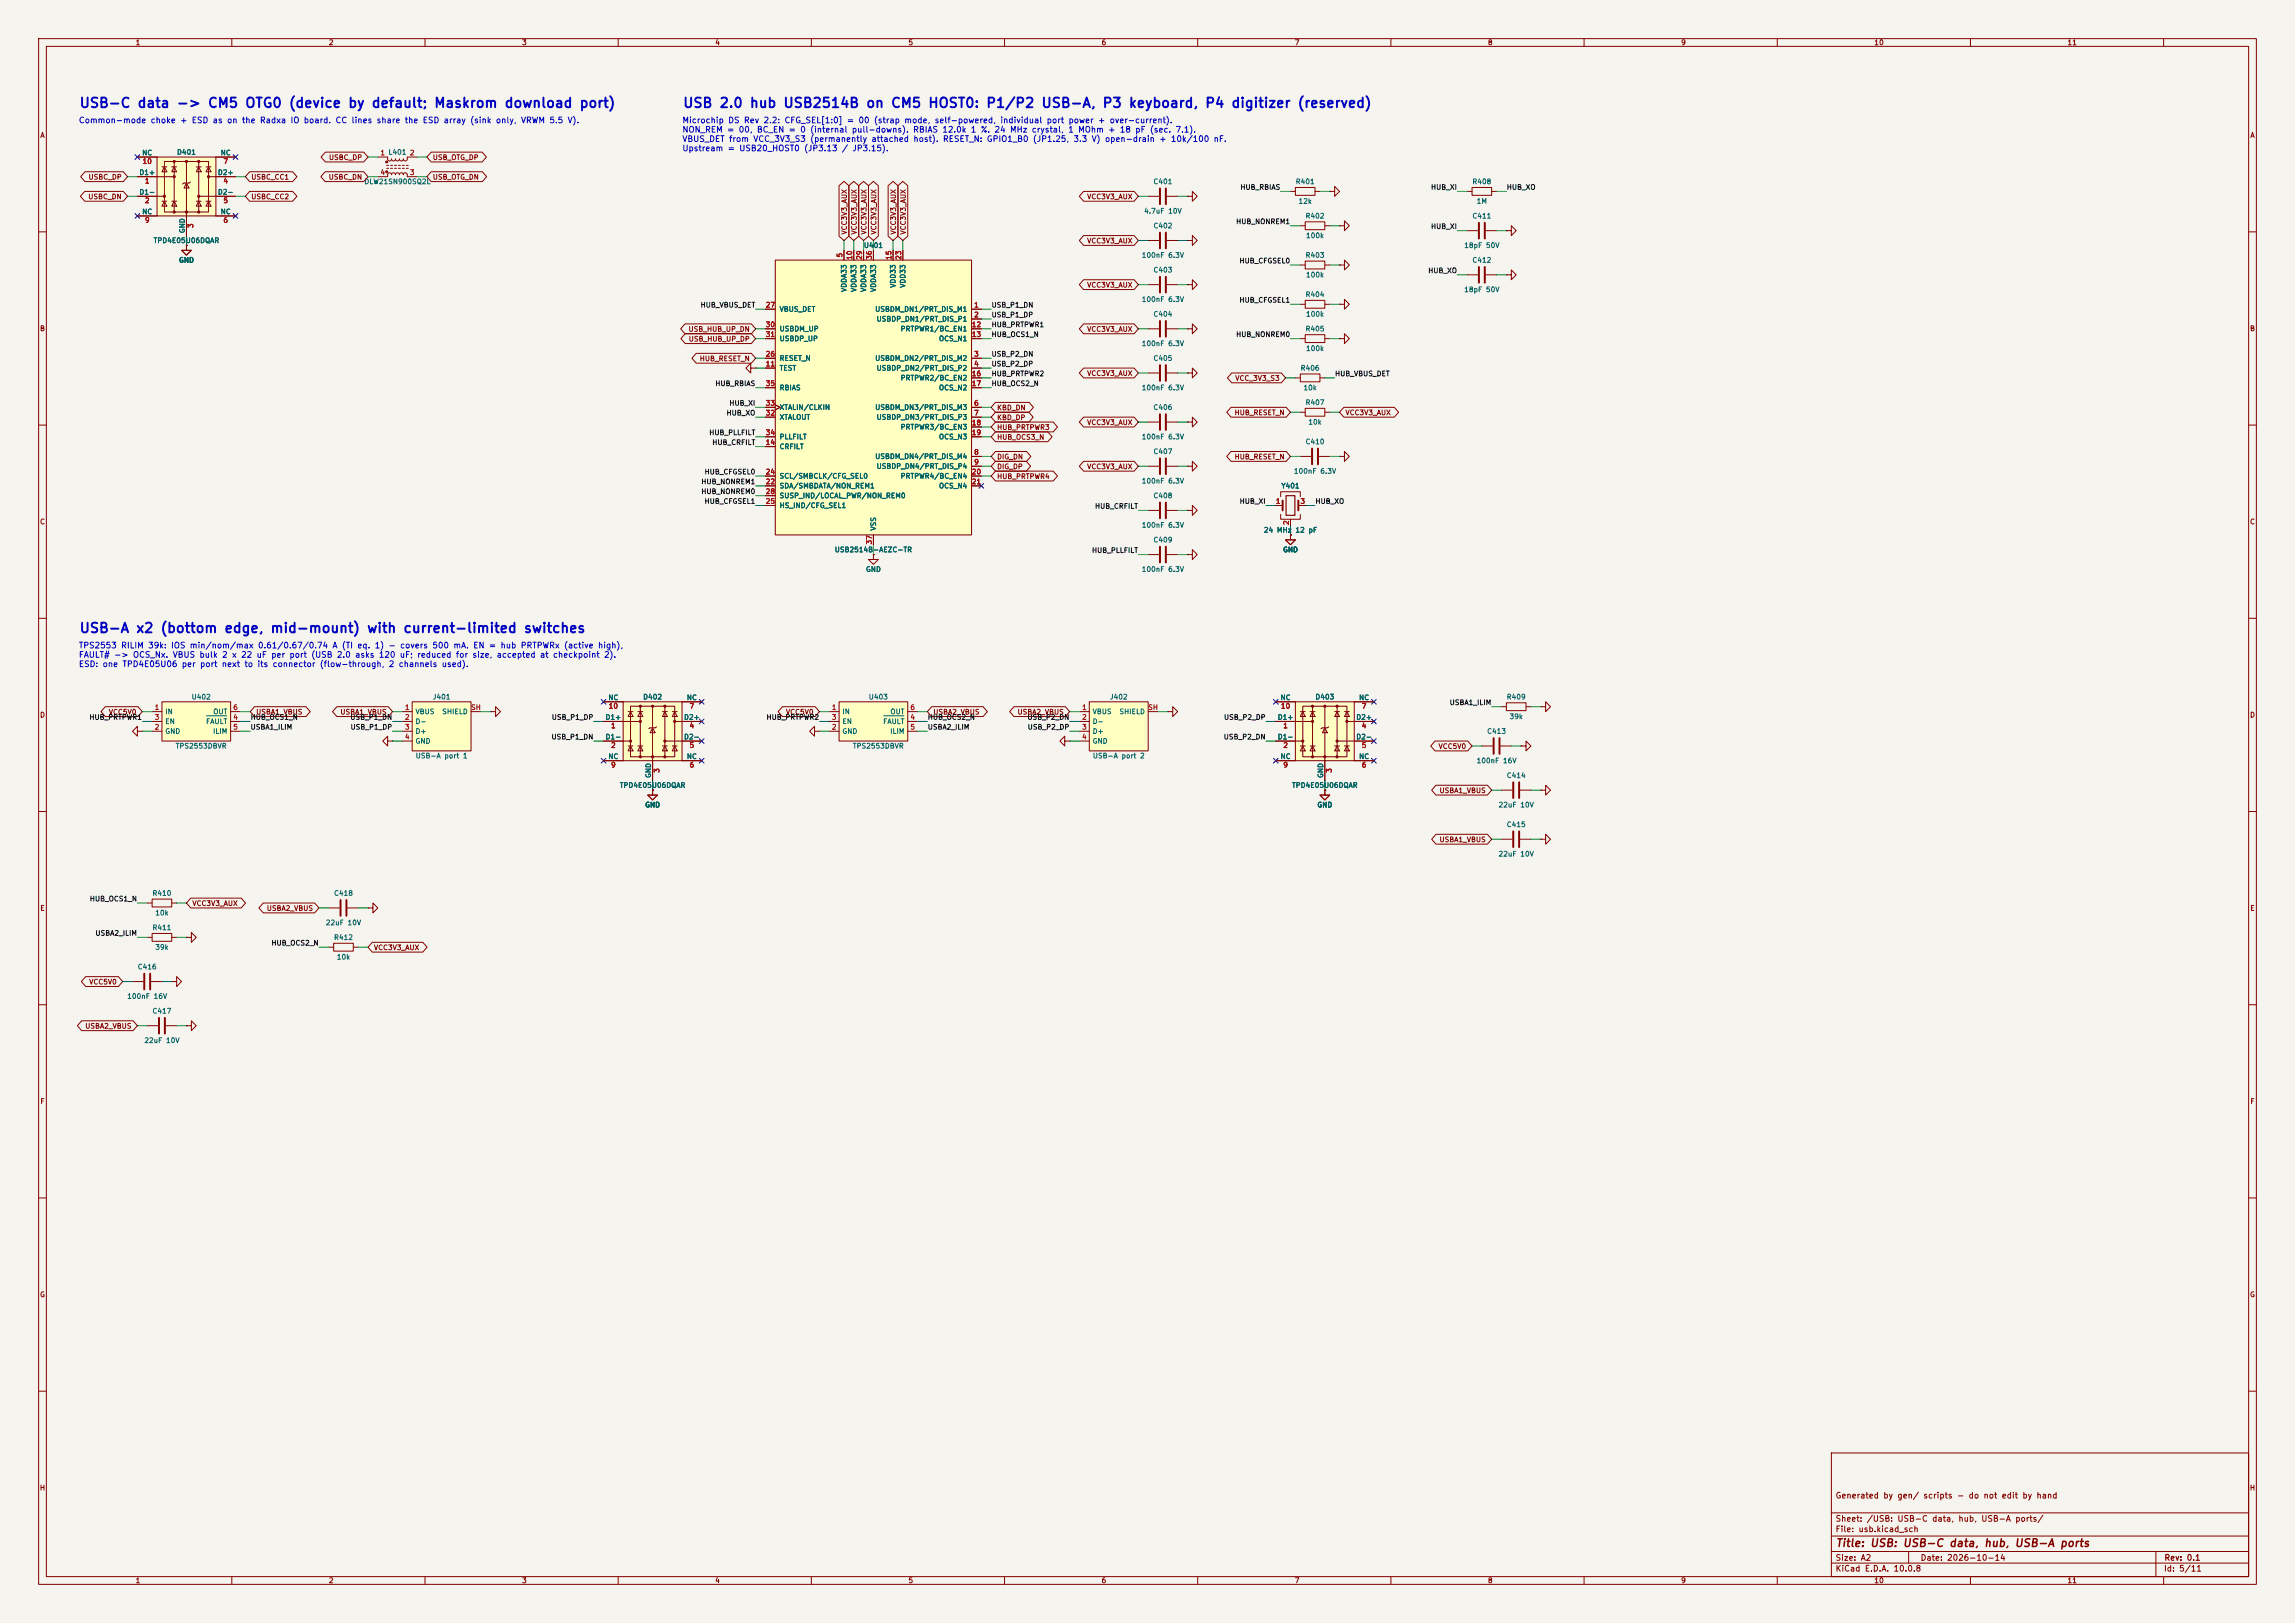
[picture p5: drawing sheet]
<svg xmlns="http://www.w3.org/2000/svg" width="594mm" height="420mm" viewBox="0 0 594 420" stroke-linecap="round" stroke-linejoin="round" font-family="sans-serif">
<defs><g id="words">
<g font-size="2.5" fill="#0000c2">
<text x="20.4" y="28.5">USB-C data -&gt; CM5 OTG0 (device by default; Maskrom download port)</text>
<text x="176.6" y="28.5">USB 2.0 hub USB2514B on CM5 HOST0: P1/P2 USB-A, P3 keyboard, P4 digitizer (reserved)</text>
<text x="20.4" y="164.4">USB-A x2 (bottom edge, mid-mount) with current-limited switches</text>
</g>
<text font-size="2" fill="#840000" x="475" y="400.8">Title: USB: USB-C data, hub, USB-A ports</text>
<g font-size="1.5" fill="#0000c2">
<text x="20.3" y="32.2">Common-mode choke + ESD as on the Radxa IO board. CC lines share the ESD array (sink only, VRWM 5.5 V).</text>
<text x="176.5" y="32.2">Microchip DS Rev 2.2: CFG_SEL[1:0] = 00 (strap mode, self-powered, individual port power + over-current).</text>
<text x="176.5" y="34.7">NON_REM = 00, BC_EN = 0 (internal pull-downs). RBIAS 12.0k 1 %. 24 MHz crystal, 1 MOhm + 18 pF (sec. 7.1).</text>
<text x="176.5" y="37.1">VBUS_DET from VCC_3V3_S3 (permanently attached host). RESET_N: GPIO1_B0 (JP1.25, 3.3 V) open-drain + 10k/100 nF.</text>
<text x="176.5" y="39.5">Upstream = USB20_HOST0 (JP3.13 / JP3.15).</text>
<text x="20.3" y="168.1">TPS2553 RILIM 39k: IOS min/nom/max 0.61/0.67/0.74 A (TI eq. 1) - covers 500 mA. EN = hub PRTPWRx (active high),</text>
<text x="20.3" y="170.6">FAULT# -&gt; OCS_Nx. VBUS bulk 2 x 22 uF per port (USB 2.0 asks 120 uF; reduced for size, accepted at checkpoint 2).</text>
<text x="20.3" y="173">ESD: one TPD4E05U06 per port next to its connector (flow-through, 2 channels used).</text>
</g>
<g font-size="1.5" fill="#840000">
<text x="475" y="388.1">Generated by gen/ scripts - do not edit by hand</text>
<text x="475" y="394.1">Sheet: /USB: USB-C data, hub, USB-A ports/</text>
<text x="475" y="396.8">File: usb.kicad_sch</text>
<text x="475" y="407">KiCad E.D.A. 10.0.8</text>
<text x="475" y="404.2">Size: A2</text>
<text x="497" y="404.2">Date: 2026-10-14</text>
<text x="560" y="407">Id: 5/11</text>
<text x="560.1" y="404.2">Rev: 0.1</text>
</g>
<g font-size="1.3" fill="#840000">
<text x="35" y="12">1</text>
<text x="85" y="12">2</text>
<text x="135" y="12">3</text>
<text x="185" y="12">4</text>
<text x="235" y="12">5</text>
<text x="285" y="12">6</text>
<text x="335" y="12">7</text>
<text x="385" y="12">8</text>
<text x="435" y="12">9</text>
<text x="485" y="12">10</text>
<text x="535" y="12">11</text>
<text x="10.3" y="36">A</text>
<text x="582.3" y="36">A</text>
<text x="85" y="41.7">USBC_DP</text>
<text x="111.9" y="41.7">USB_OTG_DP</text>
<text x="22.8" y="46.8">USBC_DP</text>
<text x="64.9" y="46.8">USBC_CC1</text>
<text x="84.9" y="46.8">USBC_DN</text>
<text x="111.9" y="46.8">USB_OTG_DN</text>
<text x="22.7" y="51.9">USBC_DN</text>
<text x="64.9" y="51.9">USBC_CC2</text>
<text x="281.3" y="51.9">VCC3V3_AUX</text>
<text x="219.5" y="60.8" transform="rotate(-90 219.5 60.8)">VCC3V3_AUX</text>
<text x="222" y="60.8" transform="rotate(-90 222 60.8)">VCC3V3_AUX</text>
<text x="224.6" y="60.8" transform="rotate(-90 224.6 60.8)">VCC3V3_AUX</text>
<text x="227.1" y="60.8" transform="rotate(-90 227.1 60.8)">VCC3V3_AUX</text>
<text x="232.2" y="60.8" transform="rotate(-90 232.2 60.8)">VCC3V3_AUX</text>
<text x="234.7" y="60.8" transform="rotate(-90 234.7 60.8)">VCC3V3_AUX</text>
<text x="281.3" y="63.3">VCC3V3_AUX</text>
<text x="281.3" y="74.7">VCC3V3_AUX</text>
<text x="10.2" y="86">B</text>
<text x="178.1" y="86.1">USB_HUB_UP_DN</text>
<text x="178.1" y="88.7">USB_HUB_UP_DP</text>
<text x="281.3" y="86.1">VCC3V3_AUX</text>
<text x="582.2" y="86">B</text>
<text x="181" y="93.8">HUB_RESET_N</text>
<text x="281.3" y="97.6">VCC3V3_AUX</text>
<text x="319.6" y="98.8">VCC_3V3_S3</text>
<text x="257.9" y="106.5">KBD_DN</text>
<text x="319.4" y="107.7">HUB_RESET_N</text>
<text x="348.1" y="107.7">VCC3V3_AUX</text>
<text x="257.9" y="111.5">HUB_PRTPWR3</text>
<text x="257.9" y="109">KBD_DP</text>
<text x="281.3" y="110.3">VCC3V3_AUX</text>
<text x="257.9" y="114.1">HUB_OCS3_N</text>
<text x="257.9" y="119.2">DIG_DN</text>
<text x="319.4" y="119.2">HUB_RESET_N</text>
<text x="257.9" y="124.2">HUB_PRTPWR4</text>
<text x="257.9" y="121.7">DIG_DP</text>
<text x="281.3" y="121.7">VCC3V3_AUX</text>
<text x="10.2" y="136">C</text>
<text x="582.2" y="136">C</text>
<text x="10.2" y="186">D</text>
<text x="28" y="185.2">VCC5V0</text>
<text x="66.2" y="185.2">USBA1_VBUS</text>
<text x="88" y="185.2">USBA1_VBUS</text>
<text x="203.3" y="185.2">VCC5V0</text>
<text x="241.4" y="185.2">USBA2_VBUS</text>
<text x="263.2" y="185.2">USBA2_VBUS</text>
<text x="582.2" y="186">D</text>
<text x="372.2" y="194.1">VCC5V0</text>
<text x="372.4" y="205.5">USBA1_VBUS</text>
<text x="372.4" y="218.2">USBA1_VBUS</text>
<text x="10.3" y="236">E</text>
<text x="49.7" y="234.7">VCC3V3_AUX</text>
<text x="68.9" y="236">USBA2_VBUS</text>
<text x="582.3" y="236">E</text>
<text x="96.7" y="246.2">VCC3V3_AUX</text>
<text x="23" y="255.1">VCC5V0</text>
<text x="21.9" y="266.5">USBA2_VBUS</text>
<text x="10.3" y="286">F</text>
<text x="582.3" y="286">F</text>
<text x="10.2" y="336">G</text>
<text x="582.2" y="336">G</text>
<text x="10.2" y="386">H</text>
<text x="582.2" y="386">H</text>
<text x="35" y="410">1</text>
<text x="85" y="410">2</text>
<text x="135" y="410">3</text>
<text x="185" y="410">4</text>
<text x="235" y="410">5</text>
<text x="285" y="410">6</text>
<text x="335" y="410">7</text>
<text x="385" y="410">8</text>
<text x="435" y="410">9</text>
<text x="485" y="410">10</text>
<text x="535" y="410">11</text>
</g>
<g font-size="1.3" fill="#006464">
<text x="36.7" y="40.5">NC</text>
<text x="45.7" y="40.3">D401</text>
<text x="57" y="40.5">NC</text>
<text x="35.9" y="45.6">D1+</text>
<text x="56.3" y="45.6">D2+</text>
<text x="94.2" y="48">DLW21SN900SQ2L</text>
<text x="298.4" y="48">C401</text>
<text x="335.2" y="48">R401</text>
<text x="381" y="48">R408</text>
<text x="35.9" y="50.7">D1-</text>
<text x="56.3" y="50.7">D2-</text>
<text x="336" y="53">12k</text>
<text x="382.1" y="53">1M</text>
<text x="36.7" y="55.7">NC</text>
<text x="57" y="55.7">NC</text>
<text x="296" y="55.6">4.7uF 10V</text>
<text x="298.4" y="59.4">C402</text>
<text x="337.8" y="56.8">R402</text>
<text x="381" y="56.8">C411</text>
<text x="39.6" y="63.2">TPD4E05U06DQAR</text>
<text x="48.1" y="60.5" transform="rotate(-90 48.1 60.5)">GND</text>
<text x="223.5" y="64.5">U401</text>
<text x="337.9" y="61.9">100k</text>
<text x="378.8" y="64.5">18pF 50V</text>
<text x="46.2" y="68.3">GND</text>
<text x="295.4" y="67">100nF 6.3V</text>
<text x="298.4" y="70.8">C403</text>
<text x="337.8" y="67">R403</text>
<text x="381" y="68.3">C412</text>
<text x="219.4" y="75.7" transform="rotate(-90 219.4 75.7)">VDDA33</text>
<text x="221.9" y="75.7" transform="rotate(-90 221.9 75.7)">VDDA33</text>
<text x="224.5" y="75.7" transform="rotate(-90 224.5 75.7)">VDDA33</text>
<text x="227" y="75.7" transform="rotate(-90 227 75.7)">VDDA33</text>
<text x="232.1" y="74.6" transform="rotate(-90 232.1 74.6)">VDD33</text>
<text x="234.6" y="74.6" transform="rotate(-90 234.6 74.6)">VDD33</text>
<text x="337.8" y="77.2">R404</text>
<text x="337.9" y="72.1">100k</text>
<text x="378.8" y="75.9">18pF 50V</text>
<text x="201.6" y="81">VBUS_DET</text>
<text x="226.4" y="81">USBDM_DN1/PRT_DIS_M1</text>
<text x="226.8" y="83.5">USBDP_DN1/PRT_DIS_P1</text>
<text x="295.4" y="78.4">100nF 6.3V</text>
<text x="298.4" y="82.2">C404</text>
<text x="337.9" y="82.2">100k</text>
<text x="201.6" y="86.1">USBDM_UP</text>
<text x="201.6" y="88.6">USBDP_UP</text>
<text x="233" y="86.1">PRTPWR1/BC_EN1</text>
<text x="242.9" y="88.6">OCS_N1</text>
<text x="295.4" y="89.9">100nF 6.3V</text>
<text x="337.8" y="86.1">R405</text>
<text x="201.6" y="93.7">RESET_N</text>
<text x="226.4" y="93.7">USBDM_DN2/PRT_DIS_M2</text>
<text x="298.4" y="93.7">C405</text>
<text x="337.9" y="91.1">100k</text>
<text x="201.6" y="96.2">TEST</text>
<text x="201.6" y="101.3">RBIAS</text>
<text x="226.8" y="96.2">USBDP_DN2/PRT_DIS_P2</text>
<text x="233" y="98.8">PRTPWR2/BC_EN2</text>
<text x="242.9" y="101.3">OCS_N2</text>
<text x="295.4" y="101.3">100nF 6.3V</text>
<text x="336.5" y="96.2">R406</text>
<text x="337.2" y="101.3">10k</text>
<text x="201.6" y="106.4">XTALIN/CLKIN</text>
<text x="226.4" y="106.4">USBDM_DN3/PRT_DIS_M3</text>
<text x="298.4" y="106.4">C406</text>
<text x="337.8" y="105.1">R407</text>
<text x="201.6" y="108.9">XTALOUT</text>
<text x="201.6" y="114">PLLFILT</text>
<text x="226.8" y="108.9">USBDP_DN3/PRT_DIS_P3</text>
<text x="233" y="111.5">PRTPWR3/BC_EN3</text>
<text x="242.9" y="114">OCS_N3</text>
<text x="295.4" y="114">100nF 6.3V</text>
<text x="338.5" y="110.2">10k</text>
<text x="201.6" y="116.5">CRFILT</text>
<text x="226.4" y="119.1">USBDM_DN4/PRT_DIS_M4</text>
<text x="298.4" y="117.8">C407</text>
<text x="337.8" y="115.3">C410</text>
<text x="201.6" y="124.2">SCL/SMBCLK/CFG_SEL0</text>
<text x="226.8" y="121.6">USBDP_DN4/PRT_DIS_P4</text>
<text x="233" y="124.2">PRTPWR4/BC_EN4</text>
<text x="295.4" y="125.4">100nF 6.3V</text>
<text x="334.8" y="122.9">100nF 6.3V</text>
<text x="201.6" y="126.7">SDA/SMBDATA/NON_REM1</text>
<text x="201.6" y="131.8">HS_IND/CFG_SEL1</text>
<text x="201.6" y="129.2">SUSP_IND/LOCAL_PWR/NON_REM0</text>
<text x="242.9" y="126.7">OCS_N4</text>
<text x="298.4" y="129.2">C408</text>
<text x="331.5" y="126.7">Y401</text>
<text x="227" y="137.4" transform="rotate(-90 227 137.4)">VSS</text>
<text x="295.4" y="136.9">100nF 6.3V</text>
<text x="215.9" y="143.2">USB2514B-AEZC-TR</text>
<text x="298.4" y="140.7">C409</text>
<text x="327" y="138.1">24 MHz</text>
<text x="331.9" y="143.2">GND</text>
<text x="335.2" y="138.1">12 pF</text>
<text x="224" y="148.3">GND</text>
<text x="295.4" y="148.3">100nF 6.3V</text>
<text x="42.6" y="185.1">IN</text>
<text x="49.5" y="181.3">U402</text>
<text x="55.1" y="185.1">OUT</text>
<text x="107.4" y="185.1">VBUS</text>
<text x="111.9" y="181.3">J401</text>
<text x="114.3" y="185.1">SHIELD</text>
<text x="157.3" y="181.5">NC</text>
<text x="166.3" y="181.3">D402</text>
<text x="177.6" y="181.5">NC</text>
<text x="217.9" y="185.1">IN</text>
<text x="224.7" y="181.3">U403</text>
<text x="230.3" y="185.1">OUT</text>
<text x="282.7" y="185.1">VBUS</text>
<text x="287.1" y="181.3">J402</text>
<text x="289.6" y="185.1">SHIELD</text>
<text x="331.3" y="181.5">NC</text>
<text x="340.3" y="181.3">D403</text>
<text x="351.6" y="181.5">NC</text>
<text x="389.9" y="181.3">R409</text>
<text x="42.6" y="190.2">GND</text>
<text x="42.6" y="187.7">EN</text>
<text x="53.2" y="187.7">FAULT</text>
<text x="55" y="190.2">ILIM</text>
<text x="107.4" y="187.7">D-</text>
<text x="107.4" y="190.2">D+</text>
<text x="156.6" y="186.6">D1+</text>
<text x="156.6" y="191.6">D1-</text>
<text x="176.9" y="186.6">D2+</text>
<text x="176.9" y="191.6">D2-</text>
<text x="217.9" y="190.2">GND</text>
<text x="217.9" y="187.7">EN</text>
<text x="228.5" y="187.7">FAULT</text>
<text x="230.3" y="190.2">ILIM</text>
<text x="282.7" y="187.7">D-</text>
<text x="282.7" y="190.2">D+</text>
<text x="330.6" y="186.6">D1+</text>
<text x="330.6" y="191.6">D1-</text>
<text x="350.9" y="186.6">D2+</text>
<text x="350.9" y="191.6">D2-</text>
<text x="384.8" y="190.2">C413</text>
<text x="390.6" y="186.4">39k</text>
<text x="45.4" y="194">TPS2553DBVR</text>
<text x="107.4" y="192.7">GND</text>
<text x="107.5" y="196.5">USB-A port 1</text>
<text x="157.3" y="196.7">NC</text>
<text x="177.6" y="196.7">NC</text>
<text x="220.6" y="194">TPS2553DBVR</text>
<text x="282.7" y="192.7">GND</text>
<text x="282.7" y="196.5">USB-A port 2</text>
<text x="331.3" y="196.7">NC</text>
<text x="351.6" y="196.7">NC</text>
<text x="382.1" y="197.8">100nF 16V</text>
<text x="168.8" y="201.5" transform="rotate(-90 168.8 201.5)">GND</text>
<text x="342.8" y="201.5" transform="rotate(-90 342.8 201.5)">GND</text>
<text x="389.9" y="201.6">C414</text>
<text x="160.3" y="204.2">TPD4E05U06DQAR</text>
<text x="166.8" y="209.2">GND</text>
<text x="334.3" y="204.2">TPD4E05U06DQAR</text>
<text x="340.8" y="209.2">GND</text>
<text x="387.7" y="209.2">22uF 10V</text>
<text x="389.9" y="214.3">C415</text>
<text x="387.7" y="221.9">22uF 10V</text>
<text x="39.3" y="232.1">R410</text>
<text x="86.3" y="232.1">C418</text>
<text x="40.1" y="237.2">10k</text>
<text x="84.2" y="239.7">22uF 10V</text>
<text x="39.3" y="241">R411</text>
<text x="86.3" y="243.5">R412</text>
<text x="35.5" y="251.2">C416</text>
<text x="40.1" y="246.1">39k</text>
<text x="87" y="248.6">10k</text>
<text x="32.8" y="258.8">100nF 16V</text>
<text x="39.3" y="262.6">C417</text>
<text x="37.2" y="270.2">22uF 10V</text>
</g>
<g font-size="1.3" fill="#a90000">
<text x="98.3" y="40.5">1 L401</text>
<text x="105.9" y="40.5">2</text>
<text x="36.8" y="42.7">10</text>
<text x="37.4" y="47.8">1</text>
<text x="57.7" y="47.8">4</text>
<text x="57.7" y="42.7">7</text>
<text x="98.3" y="45.6">4</text>
<text x="105.9" y="45.6">3</text>
<text x="37.4" y="52.9">2</text>
<text x="57.7" y="52.9">5</text>
<text x="37.4" y="57.9">9</text>
<text x="50.3" y="59.2" transform="rotate(-90 50.3 59.2)">3</text>
<text x="57.7" y="57.9">6</text>
<text x="218.3" y="66.8" transform="rotate(-90 218.3 66.8)">5</text>
<text x="220.8" y="67.4" transform="rotate(-90 220.8 67.4)">10</text>
<text x="223.4" y="67.4" transform="rotate(-90 223.4 67.4)">29</text>
<text x="225.9" y="67.4" transform="rotate(-90 225.9 67.4)">36</text>
<text x="231" y="67.4" transform="rotate(-90 231 67.4)">15</text>
<text x="233.5" y="67.4" transform="rotate(-90 233.5 67.4)">23</text>
<text x="198.1" y="79.9">27</text>
<text x="252" y="79.9">1</text>
<text x="252" y="82.4">2</text>
<text x="198.1" y="85">30</text>
<text x="198.1" y="87.5">31</text>
<text x="251.4" y="85">12</text>
<text x="251.4" y="87.5">13</text>
<text x="198.1" y="95.1">11</text>
<text x="198.1" y="92.6">26</text>
<text x="252" y="92.6">3</text>
<text x="252" y="95.1">4</text>
<text x="198.1" y="100.2">35</text>
<text x="251.4" y="97.7">16</text>
<text x="251.4" y="100.2">17</text>
<text x="198.1" y="107.8">32</text>
<text x="198.1" y="105.3">33</text>
<text x="252" y="105.3">6</text>
<text x="252" y="107.8">7</text>
<text x="198.1" y="112.9">34</text>
<text x="251.4" y="110.4">18</text>
<text x="251.4" y="112.9">19</text>
<text x="198.1" y="115.4">14</text>
<text x="252" y="118">8</text>
<text x="198.1" y="125.6">22</text>
<text x="198.1" y="123.1">24</text>
<text x="251.4" y="123.1">20</text>
<text x="251.4" y="125.6">21</text>
<text x="252" y="120.5">9</text>
<text x="198.1" y="130.7">25</text>
<text x="198.1" y="128.1">28</text>
<text x="330.1" y="130.7">1</text>
<text x="336.5" y="130.7">3</text>
<text x="333.9" y="136" transform="rotate(-90 333.9 136)">2</text>
<text x="225.9" y="141" transform="rotate(-90 225.9 141)">37</text>
<text x="39.9" y="184">1</text>
<text x="60.2" y="184">6</text>
<text x="104.7" y="184">1</text>
<text x="121.8" y="184">SH</text>
<text x="157.4" y="183.7">10</text>
<text x="178.3" y="183.7">7</text>
<text x="215.2" y="184">1</text>
<text x="235.5" y="184">6</text>
<text x="279.9" y="184">1</text>
<text x="297.1" y="184">SH</text>
<text x="331.4" y="183.7">10</text>
<text x="352.3" y="183.7">7</text>
<text x="39.9" y="189.1">2</text>
<text x="39.9" y="186.6">3</text>
<text x="60.2" y="186.6">4</text>
<text x="60.2" y="189.1">5</text>
<text x="104.7" y="186.6">2</text>
<text x="104.7" y="189.1">3</text>
<text x="104.7" y="191.6">4</text>
<text x="158" y="188.8">1</text>
<text x="178.3" y="188.8">4</text>
<text x="215.2" y="189.1">2</text>
<text x="215.2" y="186.6">3</text>
<text x="235.5" y="186.6">4</text>
<text x="235.5" y="189.1">5</text>
<text x="279.9" y="186.6">2</text>
<text x="279.9" y="189.1">3</text>
<text x="279.9" y="191.6">4</text>
<text x="332" y="188.8">1</text>
<text x="352.3" y="188.8">4</text>
<text x="158" y="193.8">2</text>
<text x="178.3" y="193.8">5</text>
<text x="332" y="193.8">2</text>
<text x="352.3" y="193.8">5</text>
<text x="158" y="198.9">9</text>
<text x="171" y="200.1" transform="rotate(-90 171 200.1)">3</text>
<text x="178.3" y="198.9">6</text>
<text x="332" y="198.9">9</text>
<text x="345" y="200.1" transform="rotate(-90 345 200.1)">3</text>
<text x="352.3" y="198.9">6</text>
</g>
<g font-size="1.3" fill="#0f0f0f">
<text x="320.9" y="49.4">HUB_RBIAS</text>
<text x="370.2" y="49.4">HUB_XI</text>
<text x="389.9" y="49.4">HUB_XO</text>
<text x="319.8" y="58.3">HUB_NONREM1</text>
<text x="370.2" y="59.6">HUB_XI</text>
<text x="320.7" y="68.5">HUB_CFGSEL0</text>
<text x="369.5" y="71">HUB_XO</text>
<text x="181.2" y="79.9">HUB_VBUS_DET</text>
<text x="256.5" y="82.4">USB_P1_DP</text>
<text x="256.5" y="79.9">USB_P1_DN</text>
<text x="320.7" y="78.6">HUB_CFGSEL1</text>
<text x="256.5" y="87.5">HUB_OCS1_N</text>
<text x="256.5" y="85">HUB_PRTPWR1</text>
<text x="319.8" y="87.5">HUB_NONREM0</text>
<text x="256.5" y="95.1">USB_P2_DP</text>
<text x="256.5" y="92.6">USB_P2_DN</text>
<text x="185" y="100.2">HUB_RBIAS</text>
<text x="256.5" y="100.2">HUB_OCS2_N</text>
<text x="256.5" y="97.7">HUB_PRTPWR2</text>
<text x="345.4" y="97.7">HUB_VBUS_DET</text>
<text x="187.9" y="107.8">HUB_XO</text>
<text x="188.6" y="105.3">HUB_XI</text>
<text x="183.4" y="112.9">HUB_PLLFILT</text>
<text x="184.2" y="115.4">HUB_CRFILT</text>
<text x="181.4" y="125.6">HUB_NONREM1</text>
<text x="182.2" y="123.1">HUB_CFGSEL0</text>
<text x="181.4" y="128.1">HUB_NONREM0</text>
<text x="182.2" y="130.7">HUB_CFGSEL1</text>
<text x="283.3" y="132">HUB_CRFILT</text>
<text x="320.7" y="130.7">HUB_XI</text>
<text x="340.3" y="130.7">HUB_XO</text>
<text x="282.5" y="143.4">HUB_PLLFILT</text>
<text x="375.1" y="182.8">USBA1_ILIM</text>
<text x="23" y="186.6">HUB_PRTPWR1</text>
<text x="64.7" y="189.1">USBA1_ILIM</text>
<text x="64.7" y="186.6">HUB_OCS1_N</text>
<text x="90.5" y="186.6">USB_P1_DN</text>
<text x="90.6" y="189.1">USB_P1_DP</text>
<text x="142.6" y="191.6">USB_P1_DN</text>
<text x="142.7" y="186.6">USB_P1_DP</text>
<text x="198.3" y="186.6">HUB_PRTPWR2</text>
<text x="240" y="189.1">USBA2_ILIM</text>
<text x="240" y="186.6">HUB_OCS2_N</text>
<text x="265.8" y="186.6">USB_P2_DN</text>
<text x="265.9" y="189.1">USB_P2_DP</text>
<text x="316.6" y="191.6">USB_P2_DN</text>
<text x="316.7" y="186.6">USB_P2_DP</text>
<text x="23.1" y="233.6">HUB_OCS1_N</text>
<text x="24.6" y="242.4">USBA2_ILIM</text>
<text x="70.1" y="245">HUB_OCS2_N</text>
</g>
</g></defs>
<path d="M0 0h594v420h-594z" fill="#f5f4ef" stroke="#f5f4ef" stroke-width=".26"/>
<g fill="none" stroke="#840000" stroke-width=".26">
<path d="M10 10h574v400h-574zM12 12h570v396h-570zM60 10v2M110 10v2M160 10v2M210 10v2M260 10v2M310 10v2M360 10v2M410 10v2M460 10v2M510 10v2"/>
<path d="M560 10v2M10 60h2M582 60h2M10 110h2M582 110h2M307.3 132.1h1.3v-1.3l1.3 1.3-1.3 1.3v-1.3M307.3 132.1h.1M334 138.4v1.3h1.3l-1.3 1.3-1.3-1.3h1.3M334 138.4h.1M10 160h2M582 160h2M127 184.2h1.3v-1.3l1.2 1.3-1.2 1.2v-1.2"/>
<path d="M127 184.2h.1M10 210h2M582 210h2M10 260h2M582 260h2M10 310h2M582 310h2M10 360h2M474 376h108v32h-108zM582 360h2M474 397.5h108M474 391.5h108"/>
<path d="M60 408v2M110 408v2M160 408v2M210 408v2M260 408v2M310 408v2M360 408v2M410 408v2M460 408v2M474 404.5h108M474 401.5h108M494 401.5v3"/>
<path d="M510 408v2M558 401.5v6.5M560 408v2"/>
</g>
<path d="M200.7 67.3h50.8v71.1h-50.8z" fill="#ffffc2"/>
<g fill="none" stroke="#840000" stroke-width=".26">
<path d="M200.7 67.3h50.8v71.1h-50.8zM218.4 64.8v2.5M221 64.8v2.5M223.5 64.8v2.5M226.1 64.8v2.5M231.1 64.8v2.5M233.7 64.8v2.5M198.1 80h2.6M198.1 92.7h2.6M198.1 95.3h2.6M198.1 85.1h2.6M198.1 87.6h2.6"/>
<path d="M251.5 80h2.5M251.5 82.6h2.5M251.5 92.7h2.5M251.5 95.3h2.5M251.5 85.1h2.5M251.5 87.6h2.5M251.5 97.8h2.5M335.3 97.8h1.2M336.5 96.8h5.1v2h-5.1zM341.6 97.8h1.3M198.1 105.4h2.6M198.1 108h2.6"/>
<path d="M198.1 115.6h2.6M198.1 100.3h2.6M198.1 113h2.6M200.7 104.8l1.2 .6-1.2 .6M251.5 105.4h2.5M251.5 108h2.5M251.5 118.1h2.5M251.5 100.3h2.5M251.5 110.5h2.5M251.5 113h2.5M336.5 118.1h2.8M336.5 106.7h1.3"/>
<path d="M337.8 105.7h5.1v2h-5.1zM341.4 118.1h2.8M342.9 106.7h1.3M346.7 118.1h1.3v-1.3l1.2 1.3-1.2 1.3v-1.3M346.7 118.1h.1M198.1 123.2h2.6M198.1 125.7h2.6M198.1 130.8h2.6M198.1 128.3h2.6M226.1 138.4v2.6M251.5 120.7h2.5M251.5 123.2h2.5"/>
<path d="M251.5 125.7h2.5M297.2 132.1h2.8M302 132.1h2.8M330.2 130.8h1.8M331.5 128.5v-1.2h5v1.2M331.5 133.1v1.3h5v-1.3M334 138.4v1.3h1.3l-1.3 1.3-1.3-1.3h1.3M334 138.4h.1M334 134.4v1.5M336 130.8h1.8M226.1 143.5v1.3h1.2l-1.2 1.3-1.3-1.3h1.3M226.1 143.5h.1"/>
<path d="M297.2 143.5h2.8M302 143.5h2.8M307.3 143.5h1.3v-1.3l1.3 1.3-1.3 1.3v-1.3M307.3 143.5h.1"/>
</g>
<path d="M339.6 116.1v4M341.1 116.1v4M300.2 130v4.1M301.8 130v4.1M332 129.5v2.6M336 129.5v2.6M300.2 141.5v4M301.8 141.5v4" fill="none" stroke="#840000" stroke-width=".51"/>
<path d="M332.9 128.3h2.3v5.1h-2.3z" fill="none" stroke="#840000" stroke-width=".3"/>
<path d="M281.9 181.6h15.3v12.7h-15.3z" fill="#ffffc2"/>
<path d="M194.3 95.3v-1.3l-1.3 1.3 1.3 1.2v-1.2h1.3M195.6 95.3h.1M307.3 96.5h1.3v-1.2l1.3 1.2-1.3 1.3v-1.3M307.3 96.5h.1M210.8 189.2v-1.2l-1.3 1.2 1.3 1.3v-1.3h1.3M212.1 189.2h.1M279.4 184.2h2.5M279.4 186.7h2.5M279.4 189.2h2.5M279.4 191.8h2.5M281.9 181.6h15.3v12.7h-15.3zM297.2 184.2h2.5" fill="none" stroke="#840000" stroke-width=".26"/>
<path d="M217.2 181.6h17.7v10.2h-17.7z" fill="#ffffc2"/>
<g fill="none" stroke="#840000" stroke-width=".26">
<path d="M307.3 50.8h1.3v-1.3l1.3 1.3-1.3 1.3v-1.3M307.3 50.8h.1M336.5 58.4h1.3M337.8 57.4h5.1v2h-5.1zM342.9 58.4h1.3M344.2 49.5h1.2v-1.2l1.3 1.2-1.3 1.3v-1.3M344.2 49.5h.1M346.7 58.4h1.3v-1.2l1.2 1.2-1.2 1.3v-1.3M346.7 58.4h.1M379.7 49.5h1.3M379.7 59.7h2.8M381 48.5h5.1v2h-5.1z"/>
<path d="M384.6 59.7h2.7M386.1 49.5h1.2M389.9 59.7h1.3v-1.3l1.2 1.3-1.2 1.3v-1.3M389.9 59.7h.1M297.2 62.2h2.8M302 62.2h2.8M307.3 62.2h1.3v-1.2l1.3 1.2-1.3 1.3v-1.3M307.3 62.2h.1M336.5 68.6h1.3M337.8 67.6h5.1v2h-5.1zM342.9 68.6h1.3M346.7 68.6h1.3v-1.3l1.2 1.3-1.2 1.3v-1.3"/>
<path d="M346.7 68.6h.1M379.7 71.1h2.8M384.6 71.1h2.7M389.9 71.1h1.3v-1.2l1.2 1.2-1.2 1.3v-1.3M389.9 71.1h.1M297.2 85.1h2.8M297.2 96.5h2.8M302 85.1h2.8M302 96.5h2.8M307.3 85.1h1.3v-1.3l1.3 1.3-1.3 1.3v-1.3M307.3 85.1h.1M297.2 109.2h2.8"/>
<path d="M302 109.2h2.8M307.3 109.2h1.3v-1.2l1.3 1.2-1.3 1.3v-1.3M307.3 109.2h.1M297.2 120.7h2.8M302 120.7h2.8M307.3 120.7h1.3v-1.3l1.3 1.3-1.3 1.2v-1.2M307.3 120.7h.1M214.6 184.2h2.6M214.6 189.2h2.6M214.6 186.7h2.6M217.2 181.6h17.7v10.2h-17.7zM234.9 184.2h2.6"/>
<path d="M234.9 189.2h2.6M234.9 186.7h2.6M383.5 193h2.8M388.4 193h2.8M388.6 182.9h1.3M389.9 181.9h5.1v2h-5.1zM393.7 193h1.3v-1.2l1.2 1.2-1.2 1.3v-1.3M393.7 193h.1M395 182.9h1.2M398.8 182.9h1.2v-1.3l1.3 1.3-1.3 1.3v-1.3M398.8 182.9h.1M342.9 204.5v1.2h1.3l-1.3 1.3-1.3-1.3h1.3"/>
<path d="M342.9 204.5h.1"/>
</g>
<path d="M228.7 185.2h5.3" fill="none" stroke="#006464" stroke-width=".26"/>
<g fill="none" stroke="#840000" stroke-width=".51">
<path d="M382.8 57.7v4M384.3 57.7v4M300.2 60.2v4.1M301.8 60.2v4.1M382.8 69.1v4.1M384.3 69.1v4.1M300.2 83.1v4M300.2 94.5v4.1M301.8 83.1v4M301.8 94.5v4.1M300.2 107.2v4.1M300.2 118.6v4.1"/>
<path d="M301.8 107.2v4.1M301.8 118.6v4.1M386.6 191v4.1M388.1 191v4.1"/>
</g>
<path d="M335.3 181.6h15.2v15.3h-15.2z" fill="#ffffc2"/>
<g fill="none" stroke="#840000" stroke-width=".26">
<path d="M330.2 186.7h9.5M330.2 191.8h7M330.2 196.9h5.1M330.2 181.6h5.1M335.3 181.6h15.2v15.3h-15.2zM336.5 184.2h1.3M336.5 193h1.3M337.2 182.8h11.4v13h-11.4zM337.2 184.2l.6 1.2h-1.3zM337.2 193l.6 1.3h-1.3zM339.1 184.2h1.3M339.1 193h1.3"/>
<path d="M339.7 184.2l.7 1.2h-1.3zM339.7 193l.7 1.3h-1.3zM339.7 182.8v13M342.9 188.3l.6 1.3h-1.2zM342.9 182.8v19.1M343.9 188.1l-.4 .2h-1.2l-.4 .3M345.4 184.2h1.3M345.4 193h1.3M346.1 184.2l.6 1.2h-1.3zM346.1 193l.6 1.3h-1.3zM346.1 182.8v13M346.1 191.8h9.5"/>
<path d="M348 184.2h1.2M348 193h1.2M348.6 184.2l.6 1.2h-1.2zM348.6 193l.6 1.3h-1.2zM348.6 186.7h7M350.5 196.9h5.1M350.5 181.6h5.1"/>
</g>
<g fill="#840000" stroke="#840000" stroke-width=".26">
<circle cx="337.2" cy="191.8" r=".28"/>
<circle cx="339.7" cy="182.8" r=".28"/>
<circle cx="339.7" cy="186.7" r=".28"/>
<circle cx="339.7" cy="195.8" r=".28"/>
<circle cx="342.9" cy="182.8" r=".28"/>
<circle cx="342.9" cy="195.8" r=".28"/>
<circle cx="346.1" cy="182.8" r=".28"/>
<circle cx="346.1" cy="191.8" r=".28"/>
<circle cx="346.1" cy="195.8" r=".28"/>
<circle cx="348.6" cy="186.7" r=".28"/>
</g>
<path d="M40.6 40.6h15.3v15.3h-15.3z" fill="#ffffc2"/>
<g fill="none" stroke="#840000" stroke-width=".26">
<path d="M35.6 45.7h9.5M35.6 50.8h6.9M35.6 55.9h5M35.6 40.6h5M40.6 40.6h15.3v15.3h-15.3zM41.9 43.2h1.3M41.9 52.1h1.3M42.5 41.8h11.5v13.1h-11.5zM42.5 43.2l.7 1.3h-1.3zM42.5 52.1l.7 1.2h-1.3zM44.4 43.2h1.3M44.4 52.1h1.3"/>
<path d="M45.1 43.2l.6 1.3h-1.3zM45.1 52.1l.6 1.2h-1.3zM45.1 41.8v13.1M48.3 47.4l.6 1.2h-1.3zM48.3 41.8v19.2M49.3 47.1l-.4 .3h-1.3l-.4 .2M50.8 43.2h1.3M50.8 52.1h1.3M51.4 43.2l.7 1.3h-1.3zM51.4 52.1l.7 1.2h-1.3zM51.4 41.8v13.1M51.4 50.8h9.6"/>
<path d="M53.3 43.2h1.3M53.3 52.1h1.3M54 43.2l.6 1.3h-1.3zM54 52.1l.6 1.2h-1.3zM54 45.7h7M55.9 55.9h5.1M55.9 40.6h5.1M97.8 40.6h2.5l.1 .8 .4 .3 .4-.2 .1-.4 .5 .5 .4-.1 .2-.4 .3 .5 .5-.1 .2-.4 .2 .4 .4 .1 .4-.5 .2 .4 .4 .1 .4-.2v-.8h2.5M97.8 45.7h2.5l.1-.7 .4-.3 .4 .2 .1 .3 .5-.5 .4 .1 .2 .4 .4-.5 .4 .1 .2 .4 .3-.5 .5 .1 .2 .4 .2-.4 .4-.1 .4 .3v.7h2.5M100.1 42.8h.5M100.1 43.6h.5M101.1 42.8h.5"/>
<path d="M101.1 43.6h.5M102.1 42.8h.5M102.1 43.6h.5M103.1 42.8h.5M103.1 43.6h.5M104.1 42.8h.5M104.1 43.6h.5M105.2 42.8h.5M105.2 43.6h.5M48.3 63.5v1.3h1.2l-1.2 1.2-1.3-1.2h1.3M48.3 63.5h.1M336.5 87.6h1.3"/>
<path d="M337.8 86.6h5.1v2h-5.1zM342.9 87.6h1.3M275.6 191.8v-1.3l-1.3 1.3 1.3 1.2v-1.2h1.3M276.9 191.8h.1M302.3 184.2h1.2v-1.3l1.3 1.3-1.3 1.2v-1.2M302.3 184.2h.1M388.6 204.5h2.8M388.6 217.2h2.8M393.4 204.5h2.8M393.4 217.2h2.8M398.8 217.2h1.2v-1.3l1.3 1.3-1.3 1.2v-1.2M398.8 217.2h.1"/>
<path d="M398.8 204.5h1.2v-1.3l1.3 1.3-1.3 1.2v-1.2M398.8 204.5h.1"/>
</g>
<g fill="#840000" stroke="#840000" stroke-width=".26">
<circle cx="42.5" cy="50.8" r=".28"/>
<circle cx="45.1" cy="41.8" r=".28"/>
<circle cx="45.1" cy="45.7" r=".28"/>
<circle cx="45.1" cy="54.9" r=".28"/>
<circle cx="48.3" cy="41.8" r=".28"/>
<circle cx="48.3" cy="54.9" r=".28"/>
<circle cx="51.4" cy="41.8" r=".28"/>
<circle cx="51.4" cy="50.8" r=".28"/>
<circle cx="51.4" cy="54.9" r=".28"/>
<circle cx="54" cy="45.7" r=".28"/>
<circle cx="100.1" cy="41.9" r=".25"/>
<circle cx="100.1" cy="44.4" r=".25"/>
</g>
<path d="M391.7 202.4v4.1M391.7 215.1v4.1M393.2 202.4v4.1M393.2 215.1v4.1" fill="none" stroke="#840000" stroke-width=".51"/>
<path d="M161.3 181.6h15.2v15.3h-15.2z" fill="#ffffc2"/>
<g fill="none" stroke="#840000" stroke-width=".26">
<path d="M156.2 186.7h9.5M156.2 191.8h7M156.2 196.9h5.1M156.2 181.6h5.1M161.3 181.6h15.2v15.3h-15.2zM162.6 184.2h1.2M162.6 193h1.2M163.2 182.8h11.4v13h-11.4zM163.2 184.2l.6 1.2h-1.2zM163.2 193l.6 1.3h-1.2zM165.1 184.2h1.3M165.1 193h1.3"/>
<path d="M165.7 184.2l.7 1.2h-1.3zM165.7 193l.7 1.3h-1.3zM165.7 182.8v13M168.9 188.3l.6 1.3h-1.2zM168.9 182.8v19.1M169.9 188.1l-.4 .2h-1.2l-.4 .3M171.4 184.2h1.3M171.4 193h1.3M172.1 184.2l.6 1.2h-1.3zM172.1 193l.6 1.3h-1.3zM172.1 182.8v13M172.1 191.8h9.5"/>
<path d="M174 184.2h1.3M174 193h1.3M174.6 184.2l.7 1.2h-1.3zM174.6 193l.7 1.3h-1.3zM174.6 186.7h7M176.5 196.9h5.1M176.5 181.6h5.1"/>
</g>
<g fill="#840000" stroke="#840000" stroke-width=".26">
<circle cx="163.2" cy="191.8" r=".28"/>
<circle cx="165.7" cy="182.8" r=".28"/>
<circle cx="165.7" cy="186.7" r=".28"/>
<circle cx="165.7" cy="195.8" r=".28"/>
<circle cx="168.9" cy="182.8" r=".28"/>
<circle cx="168.9" cy="195.8" r=".28"/>
<circle cx="172.1" cy="182.8" r=".28"/>
<circle cx="172.1" cy="191.8" r=".28"/>
<circle cx="172.1" cy="195.8" r=".28"/>
<circle cx="174.6" cy="186.7" r=".28"/>
</g>
<path d="M41.9 181.6h17.8v10.2h-17.8z" fill="#ffffc2"/>
<g fill="none" stroke="#840000" stroke-width=".26">
<path d="M35.6 189.2v-1.2l-1.3 1.2 1.3 1.3v-1.3h1.2M36.8 189.2h.1M39.4 184.2h2.5M39.4 189.2h2.5M39.4 186.7h2.5M41.9 181.6h17.8v10.2h-17.8zM59.7 184.2h2.5M59.7 189.2h2.5M59.7 186.7h2.5M100.3 191.8v-1.3l-1.2 1.3 1.2 1.2v-1.2h1.3M101.6 191.8h.1M34.3 254h2.8"/>
<path d="M39.1 254h2.8M38.1 265.4h2.8M42.9 265.4h2.8M48.3 265.4h1.2v-1.2l1.3 1.2-1.3 1.3v-1.3M48.3 265.4h.1"/>
</g>
<path d="M53.5 185.2h5.2" fill="none" stroke="#006464" stroke-width=".26"/>
<path d="M37.3 252v4M38.9 252v4M41.1 263.4v4.1M42.7 263.4v4.1" fill="none" stroke="#840000" stroke-width=".51"/>
<path d="M106.7 181.6h15.2v12.7h-15.2z" fill="#ffffc2"/>
<g fill="none" stroke="#840000" stroke-width=".26">
<path d="M84.2 39.4h9.9l1.1 1.2-1.1 1.3h-9.9l-1.1-1.3zM111.6 39.4h13.2l1.1 1.2-1.1 1.3h-13.2l-1.1-1.3zM21.9 49.5h10l1.1 1.3-1.1 1.3h-10l-1.1-1.3zM22 44.4h9.9l1.1 1.3-1.1 1.3h-9.9l-1.1-1.3zM35.6 50.8h5M35.6 45.7h5M35.6 55.9h5M35.6 40.6h5M48.3 55.9v5.1M55.9 50.8h5.1M55.9 45.7h5.1M55.9 55.9h5.1"/>
<path d="M55.9 40.6h5.1M64.6 49.5h11.1l1.2 1.3-1.2 1.3h-11.1l-1.1-1.3zM64.6 44.4h11.1l1.2 1.3-1.2 1.3h-11.1l-1.1-1.3zM84.2 44.4h9.9l1.1 1.3-1.1 1.3h-9.9l-1.2-1.3zM111.6 44.4h13.2l1.2 1.3-1.2 1.3h-13.2l-1.1-1.3zM217.2 48.1l1.2-1.2 1.3 1.2v13l-1.3 1.1-1.2-1.1zM219.7 48.1l1.3-1.2 1.3 1.2v13l-1.3 1.1-1.3-1.1zM222.2 48.1l1.3-1.2 1.3 1.2v13l-1.3 1.1-1.3-1.1zM224.8 48.1l1.3-1.2 1.2 1.2v13l-1.2 1.1-1.3-1.1zM229.9 48.1l1.2-1.2 1.3 1.2v13l-1.3 1.1-1.2-1.1zM232.4 48.1l1.3-1.2 1.3 1.2v13l-1.3 1.1-1.3-1.1zM280.5 49.5h13l1.1 1.3-1.1 1.3h-13l-1.1-1.3z"/>
<path d="M297.2 50.8h2.8M302 50.8h2.8M334 49.5h1.3M335.3 48.5h5.1v2h-5.1zM340.4 49.5h1.2M48.3 63.5h.1M218.4 64.8v2.5M221 64.8v2.5M223.5 64.8v2.5M226.1 64.8v2.5M231.1 64.8v2.5M233.7 64.8v2.5"/>
<path d="M280.5 61h13l1.1 1.2-1.1 1.3h-13l-1.1-1.3zM280.5 72.4h13l1.1 1.3-1.1 1.2h-13l-1.1-1.2zM297.2 73.7h2.8M302 73.7h2.8M307.3 73.7h1.3v-1.3l1.3 1.3-1.3 1.2v-1.2M307.3 73.7h.1M336.5 78.7h1.3M337.8 77.7h5.1v2.1h-5.1zM342.9 78.7h1.3M346.7 78.7h1.3v-1.2l1.2 1.2-1.2 1.3v-1.3M346.7 78.7h.1M177.3 83.8h17.2l1.1 1.3-1.1 1.3h-17.2l-1.1-1.3z"/>
<path d="M177.4 86.4h17.1l1.1 1.2-1.1 1.3h-17.1l-1.2-1.3zM180.2 91.4h14.3l1.1 1.3-1.1 1.3h-14.3l-1.1-1.3zM198.1 80h2.6M198.1 92.7h2.6M198.1 95.3h2.6M198.1 85.1h2.6M198.1 87.6h2.6M251.5 80h2.5M251.5 82.6h2.5M251.5 92.7h2.5M251.5 95.3h2.5M251.5 85.1h2.5"/>
<path d="M251.5 87.6h2.5M251.5 97.8h2.5M280.5 83.8h13l1.1 1.3-1.1 1.3h-13l-1.1-1.3zM280.5 95.2h13l1.1 1.3-1.1 1.3h-13l-1.1-1.3zM318.8 96.5h12.8l1.1 1.3-1.1 1.3h-12.8l-1.1-1.3zM346.7 87.6h1.3v-1.2l1.2 1.2-1.2 1.3v-1.3M346.7 87.6h.1M198.1 105.4h2.6M198.1 108h2.6M198.1 115.6h2.6M198.1 100.3h2.6M198.1 113h2.6"/>
<path d="M200.7 104.8l1.2 .6-1.2 .6M251.5 105.4h2.5M251.5 108h2.5M251.5 118.1h2.5M251.5 100.3h2.5M251.5 110.5h2.5M251.5 113h2.5M257.7 111.8h13.5l1.1 1.2-1.1 1.3h-13.5l-1.2-1.3zM257.7 109.2h14.9l1.1 1.3-1.1 1.3h-14.9l-1.2-1.3zM257.7 119.4h7.9l1.1 1.3-1.1 1.2h-7.9l-1.2-1.2zM257.7 116.8h8l1.1 1.3-1.1 1.3h-8l-1.2-1.3zM257.7 106.7h8.6l1.1 1.3-1.1 1.2h-8.6l-1.2-1.2z"/>
<path d="M257.7 104.1h8.7l1.1 1.3-1.1 1.3h-8.7l-1.2-1.3zM280.5 119.4h13l1.1 1.3-1.1 1.2h-13l-1.1-1.2zM280.5 107.9h13l1.1 1.3-1.1 1.3h-13l-1.1-1.3zM318.6 105.4h14.3l1.1 1.3-1.1 1.3h-14.3l-1.1-1.3zM318.6 116.8h14.3l1.1 1.3-1.1 1.3h-14.3l-1.1-1.3zM347.8 105.4h13.1l1.1 1.3-1.1 1.3h-13.1l-1.1-1.3zM198.1 130.8h2.6M198.1 123.2h2.6M198.1 125.7h2.6M198.1 128.3h2.6M226.1 138.4v2.6M251.5 120.7h2.5"/>
<path d="M251.5 123.2h2.5M251.5 125.7h2.5M257.7 121.9h14.9l1.1 1.3-1.1 1.3h-14.9l-1.2-1.3zM330.2 130.8h1.3M334 138.4h.1M334 134.6v1.3M336.5 130.8h1.3M226.1 143.5h.1M27.2 182.9h8.5l1.1 1.3-1.1 1.2h-8.5l-1.1-1.2zM65.9 182.9h13.3l1.1 1.3-1.1 1.2h-13.3l-1.1-1.2zM87.2 182.9h13.3l1.1 1.3-1.1 1.2h-13.3l-1.1-1.2zM104.1 184.2h2.6"/>
<path d="M104.1 186.7h2.6M104.1 189.2h2.6M104.1 191.8h2.6M106.7 181.6h15.2v12.7h-15.2zM121.9 184.2h2.6M156.2 186.7h5.1M156.2 191.8h5.1M156.2 196.9h5.1M156.2 181.6h5.1M168.9 196.9v5M176.5 186.7h5.1M176.5 191.8h5.1"/>
<path d="M176.5 196.9h5.1M176.5 181.6h5.1M202.5 182.9h8.5l1.1 1.3-1.1 1.2h-8.5l-1.1-1.2zM241.1 182.9h13.3l1.2 1.3-1.2 1.2h-13.3l-1.1-1.2zM262.4 182.9h13.3l1.2 1.3-1.2 1.2h-13.3l-1.1-1.2zM330.2 186.7h5.1M330.2 191.8h5.1M330.2 196.9h5.1M330.2 181.6h5.1M342.9 196.9v5M350.5 186.7h5.1M350.5 191.8h5.1"/>
<path d="M350.5 196.9h5.1M350.5 181.6h5.1M371.4 191.8h8.5l1.1 1.2-1.1 1.3h-8.5l-1.1-1.3zM168.9 204.5v1.2h1.3l-1.3 1.3-1.3-1.3h1.3M168.9 204.5h.1M342.9 204.5h.1M371.7 203.2h13.3l1.1 1.3-1.1 1.2h-13.3l-1.2-1.2zM371.7 215.9h13.3l1.1 1.3-1.1 1.2h-13.3l-1.2-1.2zM38.1 233.7h1.3M39.4 232.7h5v2h-5zM44.4 233.7h1.3M49.4 232.4h13l1.1 1.3-1.1 1.3h-13l-1.1-1.3z"/>
<path d="M68.1 233.7h13.3l1.1 1.3-1.1 1.2h-13.3l-1.1-1.2zM85.1 235h2.8M89.9 235h2.8M95.2 235h1.3v-1.3l1.3 1.3-1.3 1.2v-1.2M95.2 235h.1M22.2 252.7h8.4l1.1 1.3-1.1 1.3h-8.4l-1.1-1.3zM38.1 242.6h1.3M39.4 241.6h5v2h-5zM44.4 254h1.3v-1.3l1.3 1.3-1.3 1.3v-1.3M44.4 254h.1M44.4 242.6h1.3M48.3 242.6h1.2v-1.3l1.3 1.3-1.3 1.2v-1.2"/>
<path d="M48.3 242.6h.1M85.1 245.1h1.3M86.4 244.1h5v2h-5zM91.4 245.1h1.3M96.4 243.8h13l1.1 1.3-1.1 1.3h-13l-1.2-1.3zM21.1 264.2h13.3l1.2 1.2-1.2 1.3h-13.3l-1.1-1.3z"/>
</g>
<path d="M300.2 48.8v4M301.8 48.8v4M300.2 71.6v4.1M301.8 71.6v4.1M88.1 232.9v4.1M89.7 232.9v4.1" fill="none" stroke="#840000" stroke-width=".51"/>
<g fill="none" stroke="#009600" stroke-width=".26">
<path d="M33 50.8h2.6M33 45.7h2.6M61 50.8h2.5M61 45.7h2.5M95.2 40.6h2.6M95.2 45.7h2.6M107.9 40.6h2.6M107.9 45.7h2.6M294.6 50.8h2.6M304.8 50.8h2.5M331.5 49.5h2.5M334 58.4h2.5"/>
<path d="M341.6 49.5h2.6M344.2 58.4h2.5M377.2 49.5h2.5M377.2 59.7h2.5M387.3 49.5h2.6M387.3 59.7h2.6M48.3 61v2.5M218.4 62.2v2.6M221 62.2v2.6M223.5 62.2v2.6M226.1 62.2v2.6M231.1 62.2v2.6"/>
<path d="M233.7 62.2v2.6M294.6 73.7h2.6M294.6 62.2h2.6M304.8 73.7h2.5M304.8 62.2h2.5M334 78.7h2.5M334 68.6h2.5M344.2 78.7h2.5M344.2 68.6h2.5M377.2 71.1h2.5M387.3 71.1h2.6M195.6 95.3h2.5"/>
<path d="M195.6 87.6h2.5M195.6 80h2.5M195.6 92.7h2.5M195.6 85.1h2.5M254 95.3h2.5M254 87.6h2.5M254 80h2.5M254 92.7h2.5M254 85.1h2.5M254 82.6h2.5M254 97.8h2.5M294.6 85.1h2.6"/>
<path d="M294.6 96.5h2.6M304.8 85.1h2.5M304.8 96.5h2.5M332.7 97.8h2.6M334 87.6h2.5M342.9 97.8h2.5M344.2 87.6h2.5M195.6 108h2.5M195.6 105.4h2.5M195.6 100.3h2.5M195.6 113h2.5M195.6 115.6h2.5"/>
<path d="M254 108h2.5M254 105.4h2.5M254 100.3h2.5M254 113h2.5M254 118.1h2.5M254 110.5h2.5M294.6 109.2h2.6M304.8 109.2h2.5M334 118.1h2.5M334 106.7h2.5M344.2 118.1h2.5M344.2 106.7h2.5"/>
<path d="M195.6 128.3h2.5M195.6 123.2h2.5M195.6 125.7h2.5M195.6 130.8h2.5M254 120.7h2.5M254 123.2h2.5M294.6 120.7h2.6M294.6 132.1h2.6M304.8 120.7h2.5M304.8 132.1h2.5M327.7 130.8h2.5M334 135.9v2.5"/>
<path d="M337.8 130.8h2.6M226.1 141v2.5M294.6 143.5h2.6M304.8 143.5h2.5M36.8 189.2h2.6M36.8 184.2h2.6M36.8 186.7h2.6M62.2 189.2h2.6M62.2 184.2h2.6M62.2 186.7h2.6M101.6 191.8h2.5M101.6 189.2h2.5"/>
<path d="M101.6 184.2h2.5M101.6 186.7h2.5M124.5 184.2h2.5M153.7 191.8h2.5M153.7 186.7h2.5M212.1 189.2h2.5M212.1 184.2h2.5M212.1 186.7h2.5M237.5 189.2h2.5M237.5 184.2h2.5M237.5 186.7h2.5M276.9 191.8h2.5"/>
<path d="M276.9 189.2h2.5M276.9 184.2h2.5M276.9 186.7h2.5M299.7 184.2h2.6M327.7 191.8h2.5M327.7 186.7h2.5M381 193h2.5M386.1 182.9h2.5M391.2 193h2.5M396.2 182.9h2.6M168.9 201.9v2.6M342.9 201.9v2.6"/>
<path d="M386.1 204.5h2.5M386.1 217.2h2.5M396.2 204.5h2.6M396.2 217.2h2.6M35.6 233.7h2.5M45.7 233.7h2.6M82.5 235h2.6M92.7 235h2.5M31.7 254h2.6M35.6 242.6h2.5M41.9 254h2.5M45.7 242.6h2.6"/>
<path d="M82.5 245.1h2.6M92.7 245.1h2.5M35.6 265.4h2.5M45.7 265.4h2.6"/>
</g>
<g fill="none" stroke="#000084" stroke-width=".26">
<path d="M35 40l1.2 1.2M35 55.3l1.2 1.2M36.2 40l-1.2 1.2M36.2 55.3l-1.2 1.2M60.4 55.3l1.2 1.2M60.4 40l1.2 1.2M61.6 55.3l-1.2 1.2M61.6 40l-1.2 1.2M253.4 125.1l1.2 1.2M254.6 125.1l-1.2 1.2M155.6 181l1.2 1.2M155.6 196.2l1.2 1.3"/>
<path d="M156.8 181l-1.2 1.2M156.8 196.2l-1.2 1.3M181 181l1.2 1.2M181 186.1l1.2 1.2M181 191.2l1.2 1.2M181 196.2l1.2 1.3M182.2 181l-1.2 1.2M182.2 186.1l-1.2 1.2M182.2 191.2l-1.2 1.2M182.2 196.2l-1.2 1.3M329.6 196.2l1.2 1.3M329.6 181l1.2 1.2"/>
<path d="M330.8 196.2l-1.2 1.3M330.8 181l-1.2 1.2M355 181l1.2 1.2M355 191.2l1.2 1.2M355 186.1l1.2 1.2M355 196.2l1.2 1.3M356.2 181l-1.2 1.2M356.2 191.2l-1.2 1.2M356.2 186.1l-1.2 1.2M356.2 196.2l-1.2 1.3"/>
</g>
<use href="#words"/>
</svg>
